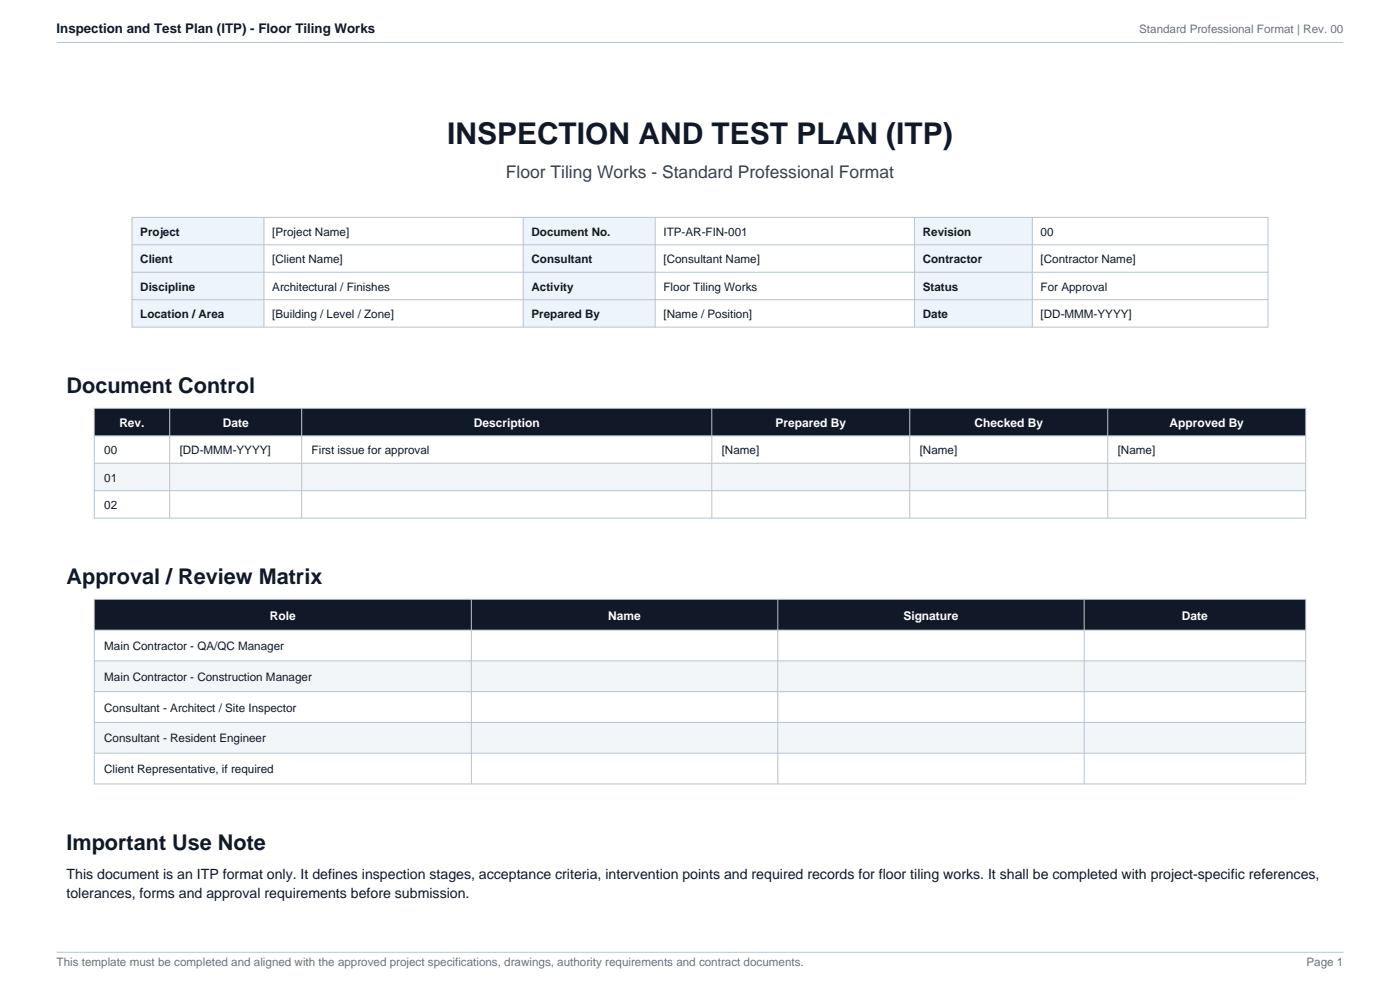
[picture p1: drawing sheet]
<svg xmlns="http://www.w3.org/2000/svg" width="297mm" height="210mm" viewBox="0 0 297 210" stroke-linecap="round" stroke-linejoin="round" font-family="sans-serif">
<defs><g id="words">
<text font-size="6.3" fill="#111827" x="94.9" y="30.5">INSPECTION AND TEST PLAN (ITP)</text>
<g font-size="4.6" fill="#111827">
<text x="14.1" y="83.4">Document Control</text>
<text x="14.1" y="124">Approval / Review Matrix</text>
<text x="14.1" y="180.3">Important Use Note</text>
</g>
<text font-size="3.7" fill="#374151" x="107.3" y="37.7">Floor Tiling Works - Standard Professional Format</text>
<g font-size="3" fill="#111827">
<text x="14.1" y="186.5">This document is an ITP format only. It defines inspection stages, acceptance criteria, intervention points and required records for floor tiling works. It shall be completed with project-specific references,</text>
<text x="14.1" y="190.4">tolerances, forms and approval requirements before submission.</text>
</g>
<text font-size="2.8" fill="#111827" x="12" y="7">Inspection and Test Plan (ITP) - Floor Tiling Works</text>
<g font-size="2.5" fill="#6b7280">
<text x="241.7" y="7">Standard Professional Format | Rev. 00</text>
<text x="12" y="205">This template must be completed and aligned with the approved project specifications, drawings, authority requirements and contract documents.</text>
<text x="277.2" y="205">Page 1</text>
</g>
<g font-size="2.5" fill="#111827">
<text x="29.8" y="50">Project</text>
<text x="57.8" y="50">[Project Name]</text>
<text x="112.8" y="50">Document No.</text>
<text x="140.8" y="50">ITP-AR-FIN-001</text>
<text x="195.8" y="50">Revision</text>
<text x="220.8" y="50">00</text>
<text x="29.8" y="55.8">Client</text>
<text x="57.8" y="55.8">[Client Name]</text>
<text x="112.8" y="55.8">Consultant</text>
<text x="140.8" y="55.8">[Consultant Name]</text>
<text x="195.8" y="55.8">Contractor</text>
<text x="220.8" y="55.8">[Contractor Name]</text>
<text x="29.8" y="61.6">Discipline</text>
<text x="57.8" y="61.6">Architectural / Finishes</text>
<text x="112.8" y="61.6">Activity</text>
<text x="140.8" y="61.6">Floor Tiling Works</text>
<text x="195.8" y="61.6">Status</text>
<text x="220.8" y="61.6">For Approval</text>
<text x="29.8" y="67.5">Location / Area</text>
<text x="57.8" y="67.5">[Building / Level / Zone]</text>
<text x="112.8" y="67.5">Prepared By</text>
<text x="140.8" y="67.5">[Name / Position]</text>
<text x="195.8" y="67.5">Date</text>
<text x="220.8" y="67.5">[DD-MMM-YYYY]</text>
<text x="22.1" y="96.3">00</text>
<text x="38.1" y="96.3">[DD-MMM-YYYY]</text>
<text x="66.1" y="96.3">First issue for approval</text>
<text x="153.1" y="96.3">[Name]</text>
<text x="195.1" y="96.3">[Name]</text>
<text x="237.1" y="96.3">[Name]</text>
<text x="22.1" y="102.1">01</text>
<text x="22.1" y="108">02</text>
<text x="22.1" y="137.9">Main Contractor - QA/QC Manager</text>
<text x="22.1" y="144.4">Main Contractor - Construction Manager</text>
<text x="22.1" y="150.9">Consultant - Architect / Site Inspector</text>
<text x="22.1" y="157.5">Consultant - Resident Engineer</text>
<text x="22.1" y="164">Client Representative, if required</text>
</g>
<g font-size="2.5" fill="#fff">
<text x="25.3" y="90.6">Rev.</text>
<text x="47.2" y="90.6">Date</text>
<text x="100.5" y="90.6">Description</text>
<text x="164.5" y="90.6">Prepared By</text>
<text x="206.7" y="90.6">Checked By</text>
<text x="248.1" y="90.6">Approved By</text>
<text x="57.2" y="131.4">Role</text>
<text x="129" y="131.4">Name</text>
<text x="191.6" y="131.4">Signature</text>
<text x="250.7" y="131.4">Date</text>
</g>
</g></defs>
<path d="M12 9h273M12 202h273" fill="none" stroke="#b7c3d0" stroke-width=".21"/>
<path d="M28 46.1h241v23.3h-241z" fill-rule="evenodd" fill="#fff"/>
<g fill="#eef4fb">
<path d="M28 46.1h28v23.3h-28z" fill-rule="evenodd"/>
<path d="M111 46.1h28v23.3h-28z" fill-rule="evenodd"/>
<path d="M194 46.1h25v23.3h-25z" fill-rule="evenodd"/>
</g>
<path d="M28 46.1h241v23.3h-241zM28 51.9h241M28 57.7h241M56 46.1v23.3M111 46.1v23.3M139 46.1v23.3M194 46.1v23.3M219 46.1v23.3M28 63.6h241" fill="none" stroke="#b7c3d0" stroke-width=".21"/>
<path d="M20 86.6h257v5.8h-257z" fill-rule="evenodd" fill="#111827"/>
<path d="M20 92.4h257v5.9h-257z" fill-rule="evenodd" fill="#fff"/>
<path d="M20 98.3h257v5.8h-257z" fill-rule="evenodd" fill="#f3f6f9"/>
<path d="M20 104.1h257v5.8h-257z" fill-rule="evenodd" fill="#fff"/>
<path d="M20 86.6h257v23.3h-257zM20 92.4h257M20 98.3h257M36 86.6v23.3M64 86.6v23.3M151 86.6v23.3M193 86.6v23.3M235 86.6v23.3M20 104.1h257" fill="none" stroke="#b7c3d0" stroke-width=".21"/>
<path d="M20 127.1h257v6.6h-257z" fill-rule="evenodd" fill="#111827"/>
<path d="M20 133.7h257v6.5h-257z" fill-rule="evenodd" fill="#fff"/>
<path d="M20 140.2h257v6.5h-257z" fill-rule="evenodd" fill="#f3f6f9"/>
<path d="M20 146.7h257v6.5h-257z" fill-rule="evenodd" fill="#fff"/>
<path d="M20 153.2h257v6.6h-257z" fill-rule="evenodd" fill="#f3f6f9"/>
<path d="M20 159.8h257v6.5h-257z" fill-rule="evenodd" fill="#fff"/>
<path d="M20 127.1h257v39.2h-257zM20 133.7h257M100 127.1v39.2M165 127.1v39.2M230 127.1v39.2M20 140.2h257M20 146.7h257M20 153.2h257M20 159.8h257" fill="none" stroke="#b7c3d0" stroke-width=".21"/>
<use href="#words"/>
</svg>
